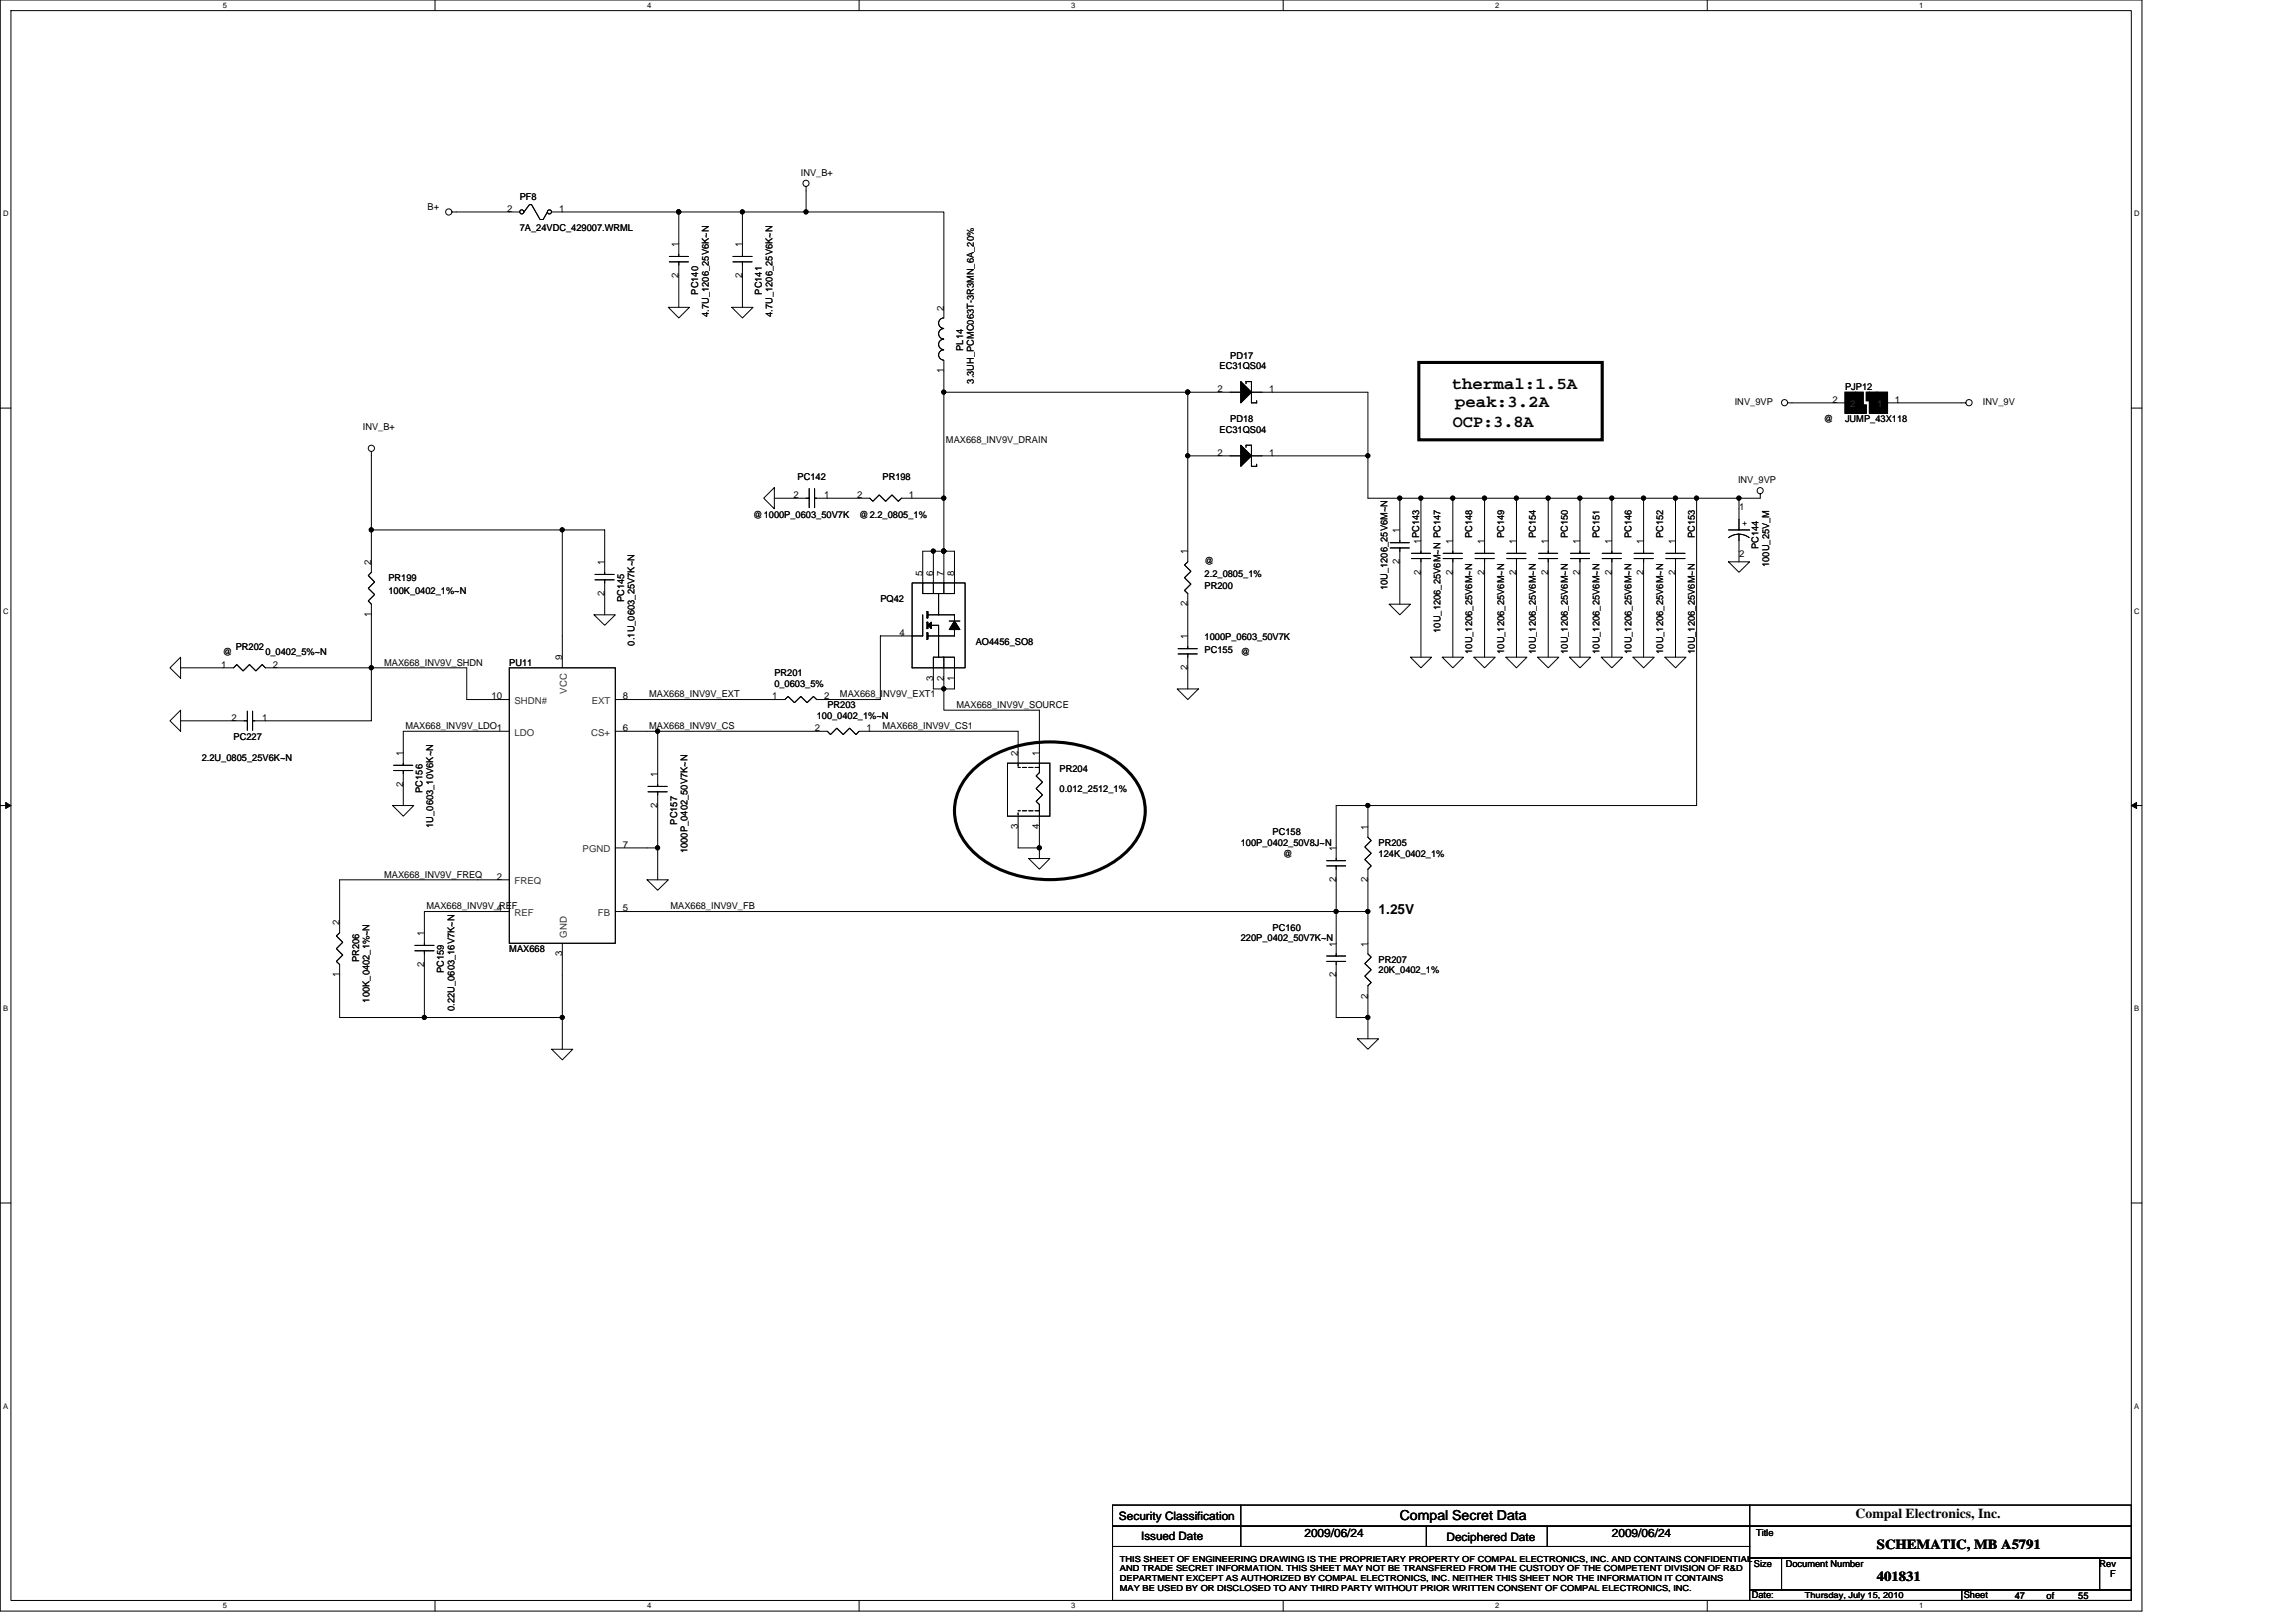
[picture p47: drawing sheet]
<svg xmlns="http://www.w3.org/2000/svg" width="297mm" height="210mm" viewBox="0 0 297 210" stroke-linecap="round" stroke-linejoin="round" font-family="sans-serif">
<defs><g id="words">
<g font-size="2.2">
<text x="187.8" y="50.4">thermal:1.5A</text>
<text x="188.2" y="52.7">peak:3.2A</text>
<text x="188" y="55.3">OCP:3.8A</text>
</g>
<g font-size="1.8">
<text x="178.3" y="118.2">1.25V</text>
<text x="181.1" y="196.8">Compal Secret Data</text>
<text x="240.1" y="196.4">Compal Electronics, Inc.</text>
<text x="242.8" y="200.5">SCHEMATIC, MB A5791</text>
<text x="242.8" y="204.6">401831</text>
</g>
<g font-size="1.5">
<text x="144.8" y="196.7">Security Classification</text>
<text x="147.6" y="199.3">Issued Date</text>
<text x="168.8" y="198.9">2009/06/24</text>
<text x="187.1" y="199.4">Deciphered Date</text>
<text x="208.5" y="198.9">2009/06/24</text>
</g>
<g font-size="1.2">
<text x="103.6" y="22.8">INV_B+</text>
<text x="55.3" y="27.2">B+</text>
<text x="65.6" y="27.4">2</text>
<text x="67.2" y="25.8">PF8</text>
<text x="67.2" y="29.9">7A_24VDC_429007.WRML</text>
<text x="72.3" y="27.4">1</text>
<text x="87.8" y="35.9" transform="rotate(-90 87.8 35.9)">2</text>
<text x="87.8" y="32" transform="rotate(-90 87.8 32)">1</text>
<text x="96" y="35.9" transform="rotate(-90 96 35.9)">2</text>
<text x="96" y="32" transform="rotate(-90 96 32)">1</text>
<text x="90.3" y="38.1" transform="rotate(-90 90.3 38.1)">PC140</text>
<text x="91.7" y="41" transform="rotate(-90 91.7 41)">4.7U_1206_25V6K~N</text>
<text x="98.6" y="38.1" transform="rotate(-90 98.6 38.1)">PC141</text>
<text x="99.9" y="41" transform="rotate(-90 99.9 41)">4.7U_1206_25V6K~N</text>
<text x="122.1" y="40.2" transform="rotate(-90 122.1 40.2)">2</text>
<text x="124.6" y="45.4" transform="rotate(-90 124.6 45.4)">PL14</text>
<text x="157.8" y="47.8">EC31QS04</text>
<text x="159.1" y="46.4">PD17</text>
<text x="122.1" y="48.3" transform="rotate(-90 122.1 48.3)">1</text>
<text x="126" y="49.7" transform="rotate(-90 126 49.7)">3.3UH_PCMC063T-3R3MN_6A_20%</text>
<text x="157.5" y="50.7">2</text>
<text x="164.2" y="50.7">1</text>
<text x="224.4" y="52.4">INV_9VP</text>
<text x="237.1" y="52.1">2</text>
<text x="238.7" y="50.5">PJP12</text>
<text x="245.1" y="52.1">1</text>
<text x="256.5" y="52.4">INV_9V</text>
<text x="46.9" y="55.7">INV_B+</text>
<text x="122.4" y="57.3">MAX668_INV9V_DRAIN</text>
<text x="157.5" y="59">2</text>
<text x="157.8" y="56">EC31QS04</text>
<text x="159.1" y="54.6">PD18</text>
<text x="164.2" y="59">1</text>
<text x="236" y="54.6">@</text>
<text x="238.7" y="54.6">JUMP_43X118</text>
<text x="102.7" y="64.5">2</text>
<text x="103.2" y="62.2">PC142</text>
<text x="106.6" y="64.5">1</text>
<text x="110.9" y="64.5">2</text>
<text x="114.2" y="62.2">PR198</text>
<text x="117.6" y="64.5">1</text>
<text x="224.9" y="62.6">INV_9VP</text>
<text x="225" y="66">1</text>
<text x="97.4" y="67">@1000P_0603_50V7K</text>
<text x="111.1" y="67">@2.2_0805_1%</text>
<text x="153.6" y="71.8" transform="rotate(-90 153.6 71.8)">1</text>
<text x="181.1" y="69" transform="rotate(-90 181.1 69)">1</text>
<text x="183.8" y="70.4" transform="rotate(-90 183.8 70.4)">1PC143</text>
<text x="187.9" y="70.4" transform="rotate(-90 187.9 70.4)">1</text>
<text x="190.5" y="69.7" transform="rotate(-90 190.5 69.7)">PC148</text>
<text x="192" y="70.4" transform="rotate(-90 192 70.4)">1</text>
<text x="194.6" y="69.7" transform="rotate(-90 194.6 69.7)">PC149</text>
<text x="196.2" y="70.4" transform="rotate(-90 196.2 70.4)">1</text>
<text x="198.7" y="69.7" transform="rotate(-90 198.7 69.7)">PC154</text>
<text x="200.3" y="70.4" transform="rotate(-90 200.3 70.4)">1</text>
<text x="202.8" y="69.7" transform="rotate(-90 202.8 69.7)">PC150</text>
<text x="204.4" y="70.4" transform="rotate(-90 204.4 70.4)">1</text>
<text x="206.9" y="69.7" transform="rotate(-90 206.9 69.7)">PC151</text>
<text x="208.5" y="70.4" transform="rotate(-90 208.5 70.4)">1</text>
<text x="211" y="69.7" transform="rotate(-90 211 69.7)">PC146</text>
<text x="212.6" y="70.4" transform="rotate(-90 212.6 70.4)">1</text>
<text x="215.2" y="69.7" transform="rotate(-90 215.2 69.7)">PC152</text>
<text x="216.7" y="70.4" transform="rotate(-90 216.7 70.4)">1</text>
<text x="219.3" y="69.7" transform="rotate(-90 219.3 69.7)">PC153</text>
<text x="225.4" y="68.1">+</text>
<text x="227.5" y="71.1" transform="rotate(-90 227.5 71.1)">PC144</text>
<text x="48" y="73.1" transform="rotate(-90 48 73.1)">2</text>
<text x="50.2" y="75.2">PR199</text>
<text x="50.2" y="76.8">100K_0402_1%~N</text>
<text x="78.2" y="77.1" transform="rotate(-90 78.2 77.1)">2</text>
<text x="78.2" y="73.1" transform="rotate(-90 78.2 73.1)">1</text>
<text x="80.7" y="77.9" transform="rotate(-90 80.7 77.9)">PC145</text>
<text x="113.9" y="77.9">PQ42</text>
<text x="119.4" y="74.5" transform="rotate(-90 119.4 74.5)">5</text>
<text x="120.7" y="74.5" transform="rotate(-90 120.7 74.5)">6</text>
<text x="122.1" y="74.5" transform="rotate(-90 122.1 74.5)">7</text>
<text x="123.5" y="74.5" transform="rotate(-90 123.5 74.5)">8</text>
<text x="155.8" y="76.3">PR200</text>
<text x="155.8" y="74.6">2.2_0805_1%</text>
<text x="155.8" y="73">@</text>
<text x="179.5" y="76.4" transform="rotate(-90 179.5 76.4)">10U_1206_25V6M~N</text>
<text x="181.1" y="73" transform="rotate(-90 181.1 73)">2</text>
<text x="183.8" y="74.4" transform="rotate(-90 183.8 74.4)">2</text>
<text x="187.9" y="74.4" transform="rotate(-90 187.9 74.4)">2</text>
<text x="192" y="74.4" transform="rotate(-90 192 74.4)">2</text>
<text x="196.2" y="74.4" transform="rotate(-90 196.2 74.4)">2</text>
<text x="200.3" y="74.4" transform="rotate(-90 200.3 74.4)">2</text>
<text x="204.4" y="74.4" transform="rotate(-90 204.4 74.4)">2</text>
<text x="208.5" y="74.4" transform="rotate(-90 208.5 74.4)">2</text>
<text x="212.6" y="74.4" transform="rotate(-90 212.6 74.4)">2</text>
<text x="216.7" y="74.4" transform="rotate(-90 216.7 74.4)">2</text>
<text x="225" y="72">2</text>
<text x="228.9" y="73.4" transform="rotate(-90 228.9 73.4)">100U_25V_M</text>
<text x="48" y="79.8" transform="rotate(-90 48 79.8)">1</text>
<text x="82.1" y="83.5" transform="rotate(-90 82.1 83.5)">0.1U_0603_25V7K~N</text>
<text x="116.4" y="82.3">4</text>
<text x="126.2" y="83.4">AO4456_SO8</text>
<text x="153.6" y="82.7" transform="rotate(-90 153.6 82.7)">1</text>
<text x="153.6" y="78.5" transform="rotate(-90 153.6 78.5)">2</text>
<text x="155.8" y="82.9">1000P_0603_50V7K</text>
<text x="186.3" y="81.9" transform="rotate(-90 186.3 81.9)">10U_1206_25V6M~N PC147</text>
<text x="28.6" y="86.4">1</text>
<text x="28.8" y="84.8">@</text>
<text x="30.5" y="84.1">PR202</text>
<text x="34.3" y="84.8">0_0402_5%~N</text>
<text x="35.3" y="86.4">2</text>
<text x="49.7" y="86.1">MAX668_INV9V_SHDN</text>
<text x="65.9" y="86.2">PU11</text>
<text x="72.7" y="85.5" transform="rotate(-90 72.7 85.5)">9</text>
<text x="100.2" y="87.5">PR201</text>
<text x="100.2" y="88.9">0_0603_5%</text>
<text x="120.7" y="88.1" transform="rotate(-90 120.7 88.1)">3</text>
<text x="122.1" y="88.1" transform="rotate(-90 122.1 88.1)">2</text>
<text x="123.5" y="88.1" transform="rotate(-90 123.5 88.1)">1</text>
<text x="153.6" y="86.7" transform="rotate(-90 153.6 86.7)">2</text>
<text x="155.8" y="84.5">PC155</text>
<text x="160.5" y="84.8">@</text>
<text x="190.5" y="84.6" transform="rotate(-90 190.5 84.6)">10U_1206_25V6M~N</text>
<text x="194.6" y="84.6" transform="rotate(-90 194.6 84.6)">10U_1206_25V6M~N</text>
<text x="198.7" y="84.6" transform="rotate(-90 198.7 84.6)">10U_1206_25V6M~N</text>
<text x="202.8" y="84.6" transform="rotate(-90 202.8 84.6)">10U_1206_25V6M~N</text>
<text x="206.9" y="84.6" transform="rotate(-90 206.9 84.6)">10U_1206_25V6M~N</text>
<text x="211" y="84.6" transform="rotate(-90 211 84.6)">10U_1206_25V6M~N</text>
<text x="215.2" y="84.6" transform="rotate(-90 215.2 84.6)">10U_1206_25V6M~N</text>
<text x="219.3" y="84.6" transform="rotate(-90 219.3 84.6)">10U_1206_25V6M~N</text>
<text x="30" y="93.3">2</text>
<text x="30.2" y="95.8">PC227</text>
<text x="33.9" y="93.3">1</text>
<text x="52.4" y="94.4">MAX668_INV9V_LDO1</text>
<text x="63.6" y="90.5">10</text>
<text x="80.6" y="90.5">8</text>
<text x="80.6" y="94.6">6</text>
<text x="84" y="90.3">MAX668_INV9V_EXT</text>
<text x="84" y="94.4">MAX668_INV9V_CS</text>
<text x="99.9" y="90.5">1</text>
<text x="105.4" y="94.6">2</text>
<text x="105.7" y="93">100_0402_1%~N</text>
<text x="106.6" y="90.5">2</text>
<text x="107" y="91.7">PR203</text>
<text x="108.7" y="90.3">MAX668_INV9V_EXT1</text>
<text x="112.1" y="94.6">1</text>
<text x="114.2" y="94.4">MAX668_INV9V_CS1</text>
<text x="123.8" y="91.6">MAX668_INV9V_SOURCE</text>
<text x="26.1" y="98.5">2.2U_0805_25V6K~N</text>
<text x="52.2" y="101.8" transform="rotate(-90 52.2 101.8)">2</text>
<text x="52.2" y="97.8" transform="rotate(-90 52.2 97.8)">1</text>
<text x="85.1" y="100.5" transform="rotate(-90 85.1 100.5)">1</text>
<text x="131.7" y="97.8" transform="rotate(-90 131.7 97.8)">2</text>
<text x="134.4" y="97.8" transform="rotate(-90 134.4 97.8)">1</text>
<text x="137.1" y="99.9">PR204</text>
<text x="54.7" y="102.6" transform="rotate(-90 54.7 102.6)">PC156</text>
<text x="56" y="107.1" transform="rotate(-90 56 107.1)">1U_0603_10V6K~N</text>
<text x="85.1" y="104.5" transform="rotate(-90 85.1 104.5)">2</text>
<text x="87.6" y="106.7" transform="rotate(-90 87.6 106.7)">PC157</text>
<text x="131.7" y="107.3" transform="rotate(-90 131.7 107.3)">3</text>
<text x="134.4" y="107.3" transform="rotate(-90 134.4 107.3)">4</text>
<text x="137.1" y="102.5">0.012_2512_1%</text>
<text x="176.9" y="107.4" transform="rotate(-90 176.9 107.4)">1</text>
<text x="49.7" y="113.6">MAX668_INV9V_FREQ</text>
<text x="64.3" y="113.8">2</text>
<text x="80.6" y="109.7">7</text>
<text x="89" y="110.4" transform="rotate(-90 89 110.4)">1000P_0402_50V7K~N</text>
<text x="160.5" y="109.5">100P_0402_50V8J~N</text>
<text x="164.6" y="108.1">PC158</text>
<text x="166" y="110.8">@</text>
<text x="172.8" y="110.2" transform="rotate(-90 172.8 110.2)">1</text>
<text x="178.3" y="109.5">PR205</text>
<text x="178.3" y="110.9">124K_0402_1%</text>
<text x="43.9" y="119.8" transform="rotate(-90 43.9 119.8)">2</text>
<text x="55.2" y="117.7">MAX668_INV9V_REF</text>
<text x="64.3" y="117.9">4</text>
<text x="80.6" y="117.9">5</text>
<text x="86.7" y="117.7">MAX668_INV9V_FB</text>
<text x="172.8" y="114.1" transform="rotate(-90 172.8 114.1)">2</text>
<text x="176.9" y="114.1" transform="rotate(-90 176.9 114.1)">2</text>
<text x="46.5" y="124.5" transform="rotate(-90 46.5 124.5)">PR206</text>
<text x="54.9" y="125.1" transform="rotate(-90 54.9 125.1)">2</text>
<text x="54.9" y="121.1" transform="rotate(-90 54.9 121.1)">1</text>
<text x="57.4" y="125.9" transform="rotate(-90 57.4 125.9)">PC159</text>
<text x="65.9" y="123.2">MAX668</text>
<text x="72.7" y="123.7" transform="rotate(-90 72.7 123.7)">3</text>
<text x="160.5" y="121.8">220P_0402_50V7K~N</text>
<text x="164.6" y="120.5">PC160</text>
<text x="172.8" y="122.5" transform="rotate(-90 172.8 122.5)">1</text>
<text x="176.9" y="122.5" transform="rotate(-90 176.9 122.5)">1</text>
<text x="178.3" y="124.6">PR207</text>
<text x="178.3" y="125.9">20K_0402_1%</text>
<text x="43.9" y="126.5" transform="rotate(-90 43.9 126.5)">1</text>
<text x="47.8" y="129.8" transform="rotate(-90 47.8 129.8)">100K_0402_1%~N</text>
<text x="58.8" y="130.9" transform="rotate(-90 58.8 130.9)">0.22U_0603_16V7K~N</text>
<text x="172.8" y="126.5" transform="rotate(-90 172.8 126.5)">2</text>
<text x="176.9" y="129.2" transform="rotate(-90 176.9 129.2)">2</text>
<text x="226.9" y="202.8">Size</text>
<text x="227.2" y="198.8">Title</text>
<text x="231" y="202.8">Document Number</text>
<text x="271.6" y="202.8">Rev</text>
<text x="226.6" y="206.9">Date:</text>
<text x="254.1" y="206.9">Sheet</text>
<text x="260.6" y="206.9">47</text>
<text x="264.8" y="206.9">of</text>
<text x="268.9" y="206.9">55</text>
<text x="273" y="204.1">F</text>
</g>
<g font-size="1.2" fill="#333">
<text x="239.4" y="52.7">2</text>
<text x="242.8" y="52.7">1</text>
<text x="73.3" y="89.7" transform="rotate(-90 73.3 89.7)">VCC</text>
<text x="66.6" y="95.2">LDO</text>
<text x="66.6" y="91.1">SHDN#</text>
<text x="76.5" y="95.2">CS+</text>
<text x="76.6" y="91.1">EXT</text>
<text x="75.4" y="110.3">PGND</text>
<text x="66.6" y="114.4">FREQ</text>
<text x="66.6" y="118.5">REF</text>
<text x="77.4" y="118.5">FB</text>
<text x="73.3" y="121.4" transform="rotate(-90 73.3 121.4)">GND</text>
</g>
<g font-size="1.1">
<text x="144.9" y="202.1">THIS SHEET OF ENGINEERING DRAWING IS THE PROPRIETARY PROPERTY OF COMPAL ELECTRONICS, INC. AND CONTAINS CONFIDENTIAL</text>
<text x="144.9" y="203.3">AND TRADE SECRET INFORMATION. THIS SHEET MAY NOT BE TRANSFERED FROM THE CUSTODY OF THE COMPETENT DIVISION OF R&amp;D</text>
<text x="144.9" y="204.6">DEPARTMENT EXCEPT AS AUTHORIZED BY COMPAL ELECTRONICS, INC. NEITHER THIS SHEET NOR THE INFORMATION IT CONTAINS</text>
<text x="144.9" y="205.9">MAY BE USED BY OR DISCLOSED TO ANY THIRD PARTY WITHOUT PRIOR WRITTEN CONSENT OF COMPAL ELECTRONICS, INC.</text>
<text x="233.5" y="206.7">Thursday, July 15, 2010</text>
</g>
<g font-size="1">
<text x="28.8" y="1">5</text>
<text x="83.7" y="1">4</text>
<text x="138.6" y="1">3</text>
<text x="193.4" y="1">2</text>
<text x="248.3" y="1">1</text>
<text x=".4" y="28">D</text>
<text x="276.1" y="28">D</text>
<text x=".4" y="79.4">C</text>
<text x="276.1" y="79.4">C</text>
<text x=".4" y="130.9">B</text>
<text x="276.1" y="130.9">B</text>
<text x=".4" y="182.3">A</text>
<text x="276.1" y="182.3">A</text>
<text x="28.8" y="208.2">5</text>
<text x="83.7" y="208.2">4</text>
<text x="138.6" y="208.2">3</text>
<text x="193.4" y="208.2">2</text>
<text x="248.3" y="208.2">1</text>
</g>
</g></defs>
<path d="M0 0h277.1v208.5h-277.1zM1.4 1.4h274.3v205.7h-274.3z" fill="none" stroke="#000" stroke-width=".13"/>
<g fill="#fff">
<path d="M28.8 .1h.6v1.1h-.6z"/>
<path d="M28.8 207.3h.6v1.1h-.6z"/>
</g>
<path d="M56.3 0v1.4M56.3 207.1v1.4" fill="none" stroke="#000" stroke-width=".13"/>
<g fill="#fff">
<path d="M83.7 .1h.6v1.1h-.6z"/>
<path d="M83.7 207.3h.6v1.1h-.6z"/>
</g>
<path d="M111.1 0v1.4M111.1 207.1v1.4" fill="none" stroke="#000" stroke-width=".13"/>
<g fill="#fff">
<path d="M138.6 .1h.5v1.1h-.5z"/>
<path d="M138.6 207.3h.5v1.1h-.5z"/>
</g>
<path d="M166 0v1.4M166 207.1v1.4" fill="none" stroke="#000" stroke-width=".13"/>
<g fill="#fff">
<path d="M193.4 .1h.6v1.1h-.6z"/>
<path d="M193.4 207.3h.6v1.1h-.6z"/>
</g>
<path d="M220.9 0v1.4M220.9 207.1v1.4" fill="none" stroke="#000" stroke-width=".13"/>
<g fill="#fff">
<path d="M248.3 .1h.6v1.1h-.6z"/>
<path d="M248.3 207.3h.6v1.1h-.6z"/>
<path d="M.4 27.1h.7v1.1h-.7z"/>
<path d="M276.1 27.1h.7v1.1h-.7z"/>
<path d="M.4 78.5h.7v1.1h-.7z"/>
<path d="M276.1 78.5h.7v1.1h-.7z"/>
</g>
<path d="M0 52.8h1.4M275.7 52.8h1.4" fill="none" stroke="#000" stroke-width=".13"/>
<g fill="#fff">
<path d="M.4 130h.7v1.1h-.7z"/>
<path d="M276.1 130h.7v1.1h-.7z"/>
</g>
<path d="M0 104.2h1.4M275.7 104.2h1.4" fill="none" stroke="#000" stroke-width=".13"/>
<path d="M.7 103.8l.7 .4-.7 .4zM275.7 104.2l.7-.4v.8z" fill="#000" stroke="#000" stroke-width=".13"/>
<g fill="#fff">
<path d="M.4 181.4h.7v1.1h-.7z"/>
<path d="M276.1 181.4h.7v1.1h-.7z"/>
</g>
<g fill="none" stroke="#000" stroke-width=".13">
<path d="M58.5 27.4h8.7M67.8 27.4l.7-.9h.3l1.1 1.9h.4l.5-1M71.4 27.4h32.9M86.5 39.8h2.7l-1.4 1.3zM86.6 33.9h2.5M86.6 33.2h2.5M87.8 27.4v5.8M87.8 33.9v5.9M94.7 39.8h2.7l-1.3 1.3zM94.8 33.9h2.5M94.8 33.2h2.5M96.1 27.4v5.8"/>
<path d="M96.1 33.9v5.9M104.3 24.2v3.2M104.3 27.4h17.8v13.7a.68 .68 0 0 0-.7 .7 .68 .68 0 0 0 .7 .7M48 58.4v15.7l-.4 .4 .9 .8-.9 .8 .9 .8-.9 .9 .4 .4v15.1h-15.3M122.1 45.3a.67 .67 0 0 0-.7 .6 .67 .67 0 0 0 .7 .7M122.1 42.5a.69 .69 0 0 0-.7 .7 .69 .69 0 0 0 .7 .7 .68 .68 0 0 0-.7 .7 .68 .68 0 0 0 .7 .7M122.1 46.6v30.2M153.7 50.8v21.9l-.5 .4 .9 .8-.9 .9 .9 .8-.9 .8 .5 .4v7.1M153.7 59h6.8M160.5 50.8h-38.4M161.2 49.7v-.3h.7v2.7h.7v-.2M161.2 57.9v-.3h.7v2.7h.7v-.2"/>
<path d="M161.9 50.8h15.1v13.7h11M161.9 59h15.1M238.7 52.1h-7.4M244.2 52.1h10.1M48 68.6h30.2v5.7M72.7 68.6v17.8M76.9 79.6h2.7l-1.4 1.3zM77 75h2.5M77 74.3h2.5M78.2 75v4.6M100.2 63.1v2.7l-1.4-1.3zM104.7 64.5h-4.5"/>
<path d="M104.7 63.2v2.5M105.4 64.5h7.1l.4 .4 .8-.8 .9 .8 .8-.8 .8 .8 .4-.4h5.5M105.4 63.2v2.5M118 75.4h6.9v11h-6.9zM119.4 79.6v2.7h-5.5v8.2h-8.2l-.5-.4-.8 .8-.8-.8-.8 .8-.8-.8-.5 .4h-21.9M119.4 71.3h4.1v5.5h-4.1zM119.9 79.1h.2v.9h-.2zM120.1 79.6h3.4v.8M120.8 71.3v5.5M121.4 76.8v2.8M179.7 78.2h2.8l-1.4 1.4zM179.8 70.9h2.5"/>
<path d="M179.8 70.2h2.5M181.1 64.5v5.7M181.1 70.9v7.3M182.6 72.3h2.5M182.6 71.6h2.5M183.8 64.5v7.1M183.8 72.3v12.7M186.7 72.3h2.5M186.7 71.6h2.5M188 64.5h4.1v7.1M188 64.5v7.1M188 72.3v12.7"/>
<path d="M190.8 72.3h2.5M190.8 71.6h2.5M192.1 72.3v12.7M192.1 64.5h4.1v7.1M194.9 72.3h2.5M194.9 71.6h2.5M196.2 72.3v12.7M196.2 64.5h4.1v7.1M199.1 72.3h2.4M199.1 71.6h2.4M200.3 64.5h4.1v7.1M200.3 72.3v12.7"/>
<path d="M203.2 72.3h2.5M203.2 71.6h2.5M204.4 64.5h4.1v7.1M204.4 72.3v12.7M207.3 72.3h2.5M207.3 71.6h2.5M208.5 72.3v12.7M208.5 64.5h4.1v7.1M211.4 72.3h2.5M211.4 71.6h2.5M212.6 64.5h4.2M212.6 72.3v12.7"/>
<path d="M215.5 72.3h2.5M215.5 71.6h2.5M216.8 64.5h2.7v39.7h-46.6v7.2M216.8 64.5v7.1M216.8 72.3v12.7M223.6 72.7h2.8l-1.4 1.4zM223.6 68.6h2.8M223.6 69.6a2.05 2.05 0 0 1 1.4-.5 2.14 2.14 0 0 1 1.3 .5M225 64.5v4.1M225 69.1v3.6M227.7 63.9v.6h-8.2M22 93.3l1.4-1.4v2.7z"/>
<path d="M23.4 86.4h6.8l.4-.4 .9 .8 .8-.8 .8 .8 .8-.8 .4 .4h26.1v4.1h5.5M23.4 85v2.8l-1.4-1.4zM23.4 93.3h8.6M32 92v2.5M32.7 92v2.5M50.9 99.7h2.5M50.9 99h2.5M52.2 99.7v4.5M65.9 86.4h13.7v35.7h-13.7zM65.9 94.6h-13.7v4.4M79.6 94.6h27.4l.4 .5 .9-.9 .8 .9 .8-.9 .8 .9 .4-.5h20.6v4.2M85.1 94.6v7.2"/>
<path d="M119.9 81.9h.2v.8h-.2zM119.9 80.5h.2v.8h-.2zM120.5 80.9h.9v4.1M120.8 85h2.7v4.2h-2.7zM122.1 85v6.9h12.4v8.1l-.5 .4 .9 .8-.9 .8 .9 .9-.9 .8 .5 .4v7M122.8 80.4h1.4M123.5 81.5v.8h-3.4M130.3 98.8h5.5v6.8h-5.5zM131.7 98.9v.3M131.7 99.3h.3M132.3 99.3h.5M133.1 99.3h.5"/>
<path d="M133.9 99.3h.6M152.3 89.2h2.7l-1.3 1.3zM152.4 84.6h2.5M152.4 83.9h2.5M153.7 84.6v4.6M182.5 85h2.7l-1.4 1.4zM186.6 85h2.7l-1.3 1.4zM190.7 85h2.7l-1.3 1.4zM194.8 85h2.7l-1.3 1.4zM198.9 85h2.8l-1.4 1.4zM203 85h2.8l-1.4 1.4zM207.2 85h2.7l-1.4 1.4z"/>
<path d="M211.3 85h2.7l-1.4 1.4zM215.4 85h2.7l-1.3 1.4zM50.8 104.2h2.7l-1.3 1.4zM65.9 113.9h-22v6.8l-.4 .4 .8 .8-.8 .9 .8 .8-.8 .8 .4 .4v6.9h28.8M65.9 118h-11v4.3M79.6 118h97.4M83.7 113.9h2.8l-1.4 1.3zM83.8 102.5h2.5M83.8 101.8h2.5M85.1 102.5v11.4M85.1 109.7h-5.5M131.7 105.2v.3"/>
<path d="M131.7 104.9h.3M131.7 105.6v4.1h2.8M132.3 104.9h.5M133.1 104.9h.5M133.1 111.1h2.7l-1.3 1.4zM133.9 104.9h.6M171.6 112.1h2.5M171.6 111.4h2.5M172.9 112.1v11.6M177 104.2v4.2l.4 .4-.8 .8 .8 .8-.8 .8 .8 .9-.4 .4v10.9l.4 .5-.8 .8 .8 .8-.8 .8 .8 .8-.4 .5v6.8M53.7 123h2.5M53.7 122.3h2.5"/>
<path d="M54.9 123v8.7M71.4 135.8h2.7l-1.4 1.4zM72.7 122.1v13.7M171.6 124.4h2.5M171.6 123.7h2.5M172.9 124.4v7.3h4.1M175.6 134.4h2.7l-1.3 1.4zM0 155.7h1.4M275.7 155.7h1.4M143.9 194.8h82.5v2.7h-82.5zM143.9 197.5h82.5v2.6h-82.5zM160.5 194.8v5.3"/>
<path d="M184.5 197.5v2.6M200.2 197.5v2.6M226.4 194.8h49.3v2.7h-49.3zM226.4 197.5h49.3v4.1h-49.3zM143.9 200.1h82.5v7h-82.5zM226.4 201.6h4.1v4.1h-4.1zM226.4 205.7h27.4v1.4h-27.4zM230.5 201.6h41.1v4.1h-41.1zM253.8 205.7h21.9v1.4h-21.9zM271.6 201.6h4.1v4.1h-4.1z"/>
<circle cx="58.1" cy="27.4" r=".4"/>
<circle cx="67.5" cy="27.4" r=".27"/>
<circle cx="71.1" cy="27.4" r=".27"/>
<circle cx="104.3" cy="23.7" r=".4"/>
<circle cx="48" cy="58" r=".4"/>
<circle cx="230.9" cy="52.1" r=".4"/>
<circle cx="254.7" cy="52.1" r=".4"/>
<circle cx="227.7" cy="63.5" r=".4"/>
</g>
<g fill="#000" stroke="#000" stroke-width=".13">
<path d="M160.5 49.4l1.4 1.4-1.4 1.3zM160.5 57.6l1.4 1.4-1.4 1.3zM120.1 80.9l.4-.4v.8zM123.5 80.4l.7 1.1h-1.4z"/>
<path d="M238.7 50.8h1.4v2.7h-1.4z" fill-rule="evenodd"/>
<path d="M238.7 50.8h1.4v2.7h-1.4z" fill-rule="evenodd"/>
<path d="M240.1 50.8h.9v2.7h-.9z" fill-rule="evenodd"/>
<path d="M240.1 50.8h.9v2.7h-.9z" fill-rule="evenodd"/>
<path d="M241 52.4h.4v1.1h-.4z" fill-rule="evenodd"/>
<path d="M241 52.4h.4v1.1h-.4z" fill-rule="evenodd"/>
<path d="M241.4 50.8h.4v1.1h-.4z" fill-rule="evenodd"/>
<path d="M241.4 50.8h.4v1.1h-.4z" fill-rule="evenodd"/>
<path d="M241.8 50.8h1v2.7h-1z" fill-rule="evenodd"/>
<path d="M241.8 50.8h1v2.7h-1z" fill-rule="evenodd"/>
<path d="M242.8 50.8h1.4v2.7h-1.4z" fill-rule="evenodd"/>
<path d="M242.8 50.8h1.4v2.7h-1.4z" fill-rule="evenodd"/>
<circle cx="87.8" cy="27.4" r=".27"/>
<circle cx="96" cy="27.4" r=".27"/>
<circle cx="104.3" cy="27.4" r=".27"/>
<circle cx="122.1" cy="50.7" r=".27"/>
<circle cx="153.7" cy="50.7" r=".27"/>
<circle cx="153.7" cy="59" r=".27"/>
<circle cx="177" cy="59" r=".27"/>
<circle cx="48" cy="68.6" r=".27"/>
<circle cx="72.7" cy="68.6" r=".27"/>
<circle cx="120.7" cy="71.3" r=".27"/>
<circle cx="122.1" cy="71.3" r=".27"/>
<circle cx="122.1" cy="64.5" r=".27"/>
<circle cx="181.1" cy="64.5" r=".27"/>
<circle cx="183.8" cy="64.5" r=".27"/>
<circle cx="187.9" cy="64.5" r=".27"/>
<circle cx="192" cy="64.5" r=".27"/>
<circle cx="196.2" cy="64.5" r=".27"/>
<circle cx="200.3" cy="64.5" r=".27"/>
<circle cx="204.4" cy="64.5" r=".27"/>
<circle cx="208.5" cy="64.5" r=".27"/>
<circle cx="212.6" cy="64.5" r=".27"/>
<circle cx="216.8" cy="64.5" r=".27"/>
<circle cx="219.5" cy="64.5" r=".27"/>
<circle cx="225" cy="64.5" r=".27"/>
<circle cx="48" cy="86.4" r=".27"/>
<circle cx="85.1" cy="94.6" r=".27"/>
<circle cx="122.1" cy="89.1" r=".27"/>
<circle cx="85.1" cy="109.7" r=".27"/>
<circle cx="134.5" cy="109.7" r=".27"/>
<circle cx="172.9" cy="117.9" r=".27"/>
<circle cx="177" cy="117.9" r=".27"/>
<circle cx="177" cy="104.2" r=".27"/>
<circle cx="54.9" cy="131.7" r=".27"/>
<circle cx="72.7" cy="131.7" r=".27"/>
<circle cx="177" cy="131.7" r=".27"/>
</g>
<path d="M183.6 46.9h23.7v10h-23.7zM125.7 99.8a14.4 14.4 0 0 1 11.7-3.7 13 13 0 0 1 9.3 4.6 6.9 6.9 0 0 1-.7 9.3 14.4 14.4 0 0 1-11.7 3.8 13 13 0 0 1-9.4-4.7 6.9 6.9 0 0 1 .8-9.3z" fill="none" stroke="#000" stroke-width=".4"/>
<use href="#words"/>
</svg>
